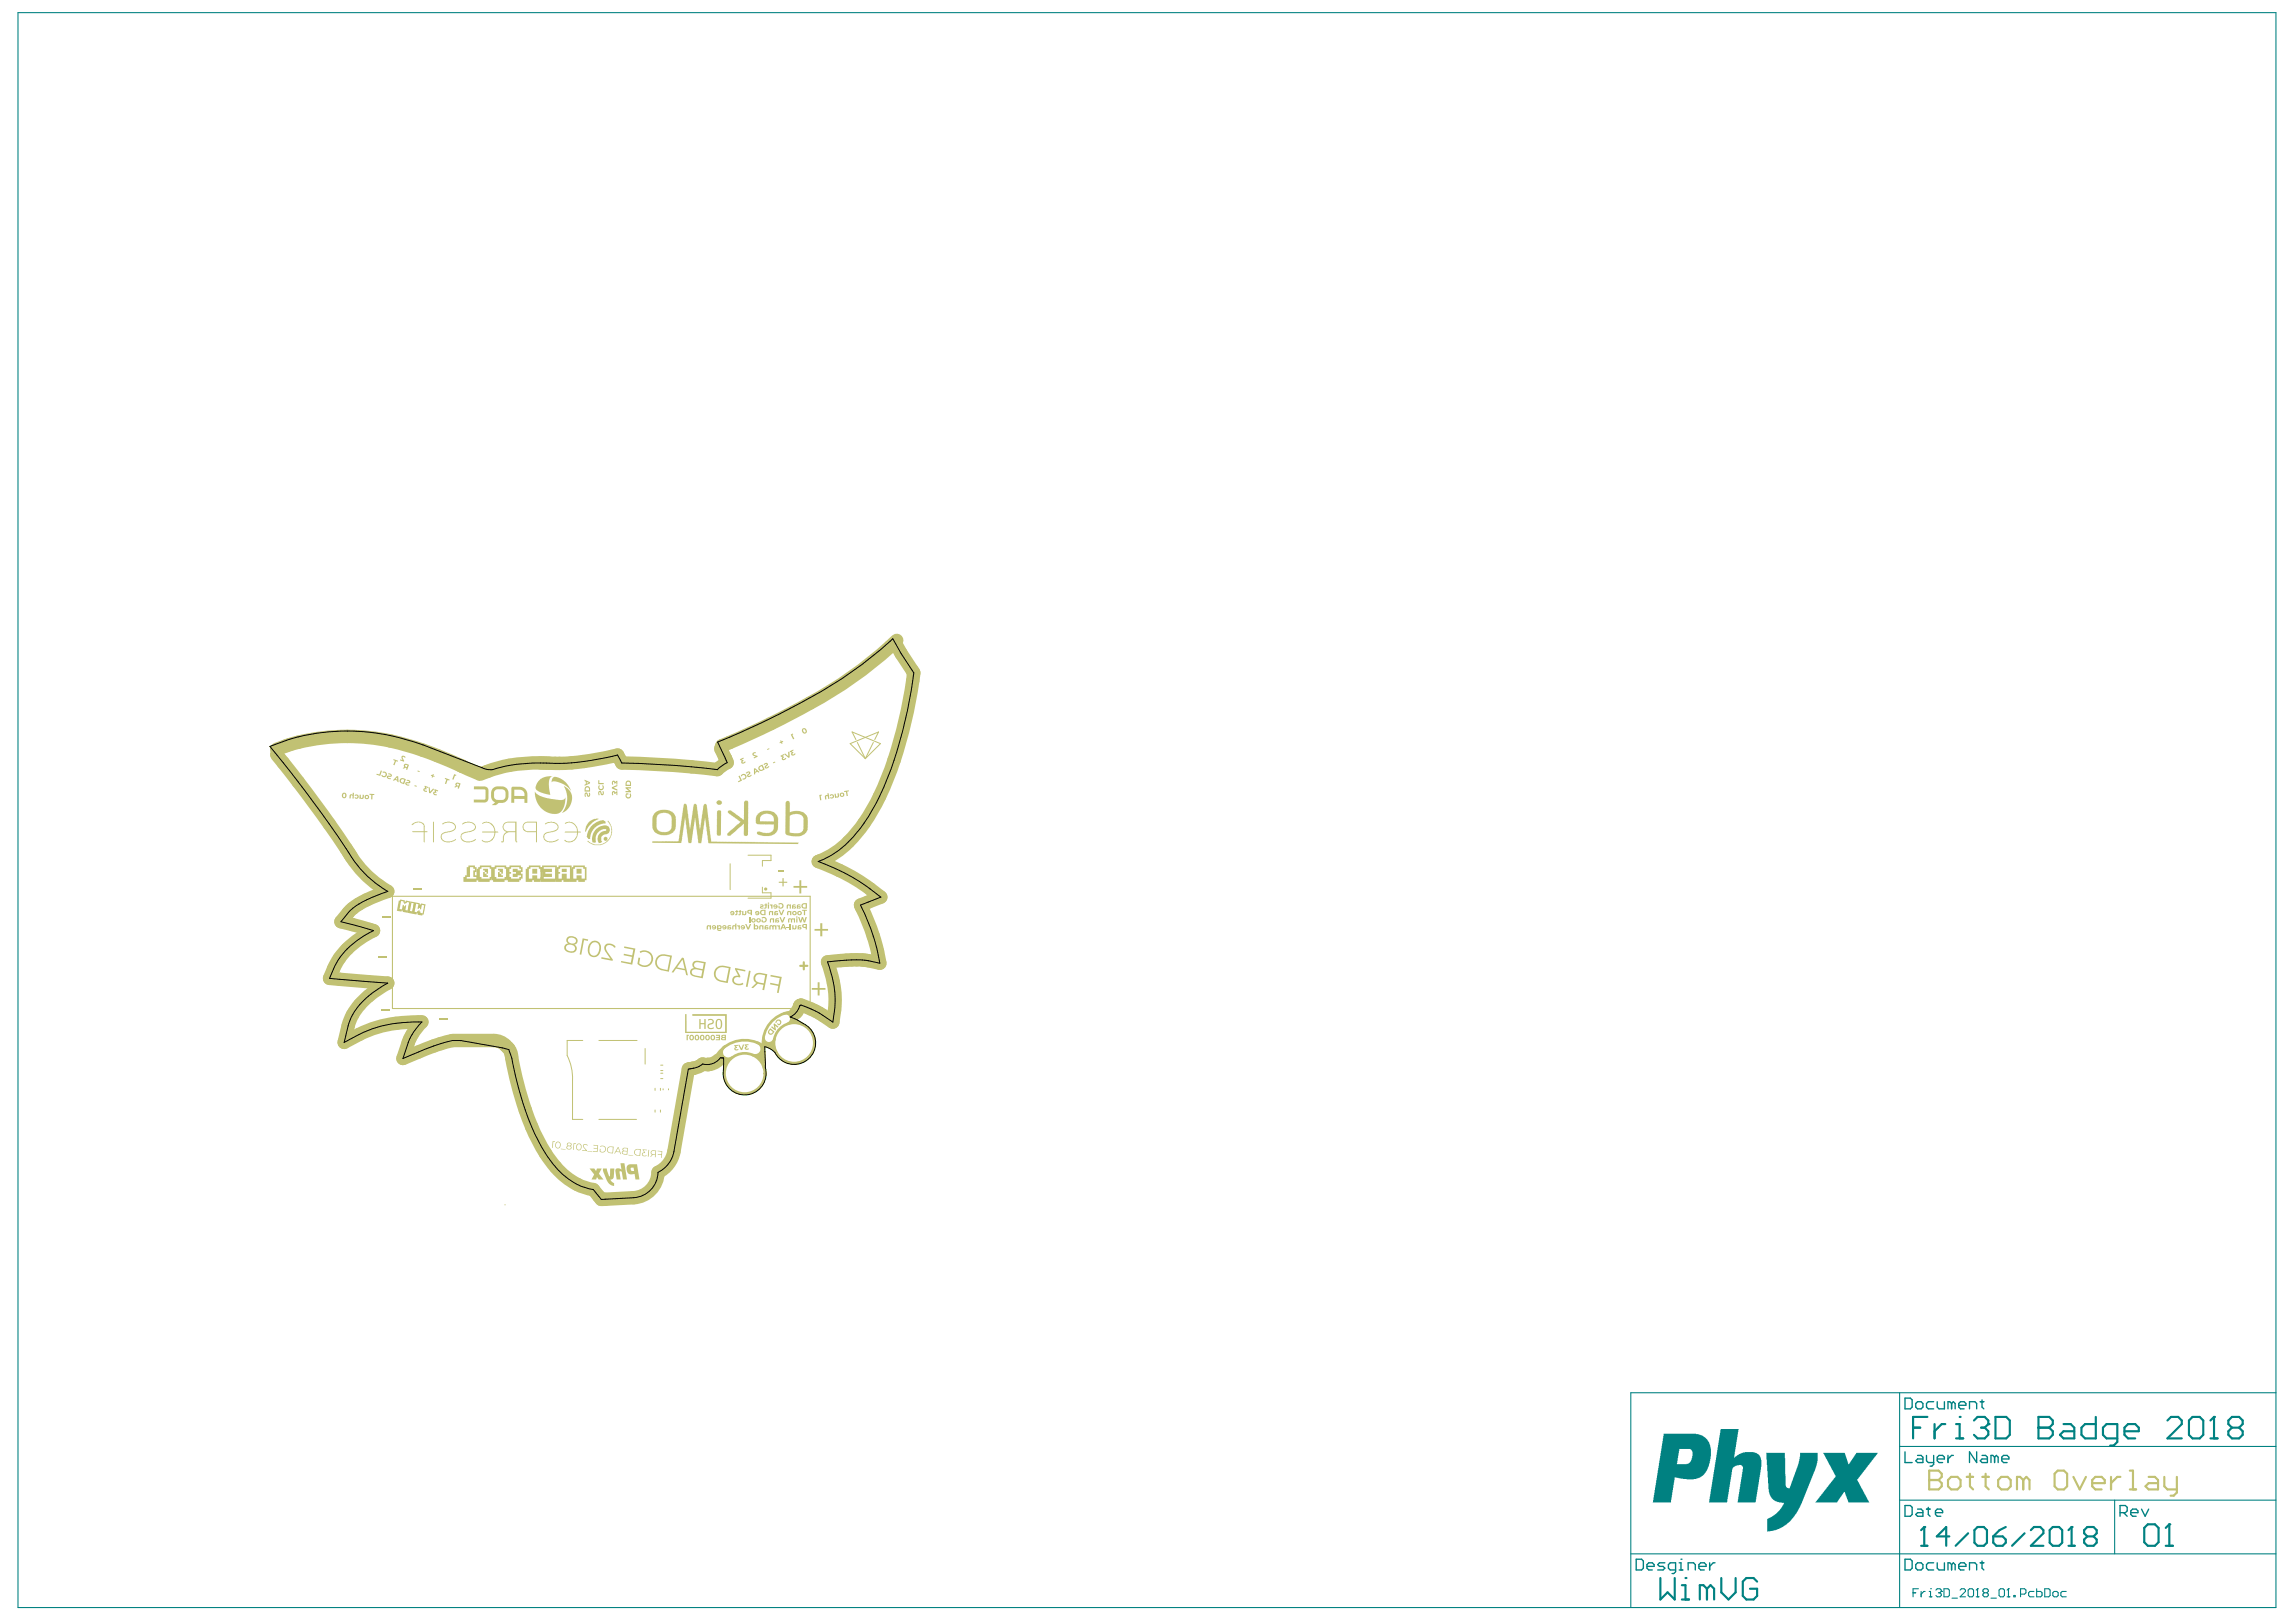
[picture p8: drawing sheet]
<svg xmlns="http://www.w3.org/2000/svg" width="297mm" height="210mm" viewBox="0 0 297 210" stroke-linecap="round" stroke-linejoin="round" font-family="sans-serif">
<g fill="#008181">
<path d="M235.9 188h2.7l.5 1.5 .2-.1 .9-1.4h2.7l-2.5 3.3a.38 .38 0 0 0 .1 .6l1.3 2.5h-2.6l-.6-1.3h-.1l-.8 1.3h-2.8l2.2-2.7 .1-.4a.34 .34 0 0 0 .1-.5z"/>
<path d="M228.5 188h2.4l.1 4.3 .2 .3h.2h.2l1.1-3.1 .2-1v-.5h2.3v1.1l-.4 1.2-1.9 4.6-.7 1.3-1.1 1.1-1 .6-.8 .2-.7 .1v-1.1a.45 .45 0 0 1 .4-.7l.7-.5 .6-.5 .5-.9-.7-.1-.5-.2-.4-.3-.3-.5-.1-.7z"/>
<path d="M222.6 184.9h2.3l-.6 3.7 .8-.5 .6-.2 1.4 .1 .4 .2 .3 .4 .1 .3v.9l-.8 4.6h-2.3l.6-4.1a.58 .58 0 0 0-.1-.7h-.6l-.3 .2a.59 .59 0 0 0-.3 .7l-.7 3.9h-2.3z"/>
<path d="M215.2 185.5h4.2l.9 .3 .6 .5 .3 .7 .1 .5v1.3l-.2 .9-.3 .7-.5 .5-.3 .3-.9 .2h-.9l-1.6-.2-.4 3.2h-2.4zM217.2 187.5l-.3 2h1.3l.3-.1 .4-.5 .1-.8a.56 .56 0 0 0-.3-.6z"/>
</g>
<g fill="none" stroke="#008181" stroke-width=".14">
<path d="M2.3 1.6h292.1v206.4h-292.1zM245.8 180.2v27.8M245.8 194.1h48.6M245.8 187.2h48.6M273.6 194.1v7M294.4 180.2h-83.4v27.8M211 201.1h83.4M247.5 206.1h.3M248.2 205.6h-.7v1M248.5 205.9v.7M249.1 205.9h-.2l-.4 .4M249.6 205.9h.2v.7"/>
<path d="M249.6 206.6h.3M249.8 205.6h.1M250.5 205.8l.1-.2h.4l.1 .2v.1M250.8 206.1h.2M251 206.1l.1 .2v.2l-.1 .1h-.4l-.1-.1M251.1 205.9h.1M251.1 205.9l-.1 .2M251.5 205.6h.5l.2 .2v.7l-.2 .1h-.5zM252.5 206.8h.7M253.6 205.8l.2-.2h.3l.2 .2v.1l-.7 .7h.7M254.6 205.8l.2-.2h.3l.2 .2v.7l-.2 .1h-.3l-.2-.1zM255.7 206.6h.3"/>
<path d="M255.8 205.6h.1M255.8 205.6v1M255.8 205.6l-.1 .2M256.7 206.1l-.2-.2v-.1l.2-.2h.4l.1 .2v.1l-.1 .2M256.7 206.1h.4M256.7 206.1l-.2 .2v.2l.2 .1h.4l.1-.1v-.2l-.1-.2M257.6 206.8h.7M258.8 205.6h.3l.2 .2v.7l-.2 .1h-.3l-.2-.1v-.7zM259.7 206.6h.3M259.8 205.6h.1M259.8 205.6v1M259.8 205.6l-.1 .2"/>
<path d="M260.5 206.5h.2v.1h-.2zM261.4 206.3h.5l.2-.2v-.3l-.2-.2h-.5v1M263.1 205.9h-.5l-.2 .2v.4l.2 .1h.5M263.5 205.6v1h.5l.2-.1v-.4l-.2-.2h-.5M264.5 205.6h.6l.1 .2v.7l-.1 .1h-.6zM265.6 206.1l.1-.2h.4l.2 .2v.4l-.2 .1h-.4l-.1-.1zM267.3 205.9h-.5l-.2 .2v.4l.2 .1h.5"/>
</g>
<g fill="none" stroke="#008181" stroke-width=".17">
<path d="M246.5 194.8h.6l.3 .3v.9l-.3 .2h-.6zM246.5 180.9h.6l.3 .3v.9l-.3 .2h-.6zM246.5 187.9v1.4h.9M247.8 181.6l.3-.2h.4l.3 .2v.5l-.3 .2h-.4l-.3-.2zM248.1 195.3h.4l.3 .2v.7h-.7l-.3-.2 .3-.2h.7M248.1 188.3h.4l.3 .3v.7h-.7l-.3-.3 .3-.2h.7M249.2 195.3h.5M249.2 188.3v.7l.3 .3h.7M249.5 195.1v.9l.2 .2M250.2 181.4h-.7l-.3 .2v.5l.3 .2h.7M250.2 188.3v1.2l-.3 .2h-.2M250.4 195.8h.9v-.3l-.2-.2h-.5l-.2 .2v.5l.2 .2h.5"/>
<path d="M250.6 188.8h1v-.2l-.3-.3h-.4l-.3 .3v.4l.3 .3h.4M250.6 181.4v.7l.3 .2h.7v-.9M252 188.3v1M252.5 181.6l-.3-.2h-.2v.9M252.5 181.6l.2-.2 .2 .2v.7M252.5 181.6v.7M252.7 188.3h-.2l-.5 .5M253.4 181.9h.9v-.3l-.2-.2h-.5l-.2 .2v.5l.2 .2h.5M254.8 182.3v-.9h.7l.2 .2v.7M255.7 187.9v1.4l-.9-1.4v1.4M256.2 181.4h.5M256.4 188.3h.5l.2 .3v.7h-.7l-.2-.3 .2-.2h.7"/>
<path d="M256.4 181.2v.9l.3 .2M258 188.6l-.2-.3h-.2v1M258 188.6v.7M258 188.6l.3-.3 .2 .3v.7M259 188.8h.9v-.2l-.2-.3h-.5l-.2 .3v.4l.2 .3h.5M274.3 195.8h.7l.2-.3v-.4l-.2-.3h-.7v1.4M274.7 195.8l.5 .4M275.7 195.8h.9v-.3l-.2-.2h-.5l-.2 .2v.5l.2 .2h.5M277.1 195.3l.4 .9 .5-.9M211.7 201.8h.7l.2 .2v.9l-.2 .3h-.7zM213.1 202.7h.9v-.2l-.2-.3h-.5l-.2 .3v.4l.2 .3h.5M215.4 202.2h-.7l-.2 .3 .2 .2h.5l.2 .2-.2 .3h-.7"/>
<path d="M216.8 203.2h-.7l-.3-.3v-.4l.3-.3h.7v1.2l-.3 .2h-.2M217.2 203.2h.5M217.2 202.2h.3v1M217.5 201.8h.1M218.4 203.2v-1h.7l.2 .3v.7M219.8 202.7h.9v-.2l-.2-.3h-.5l-.2 .3v.4l.2 .3h.5M221.2 202.2v1M221.9 202.2h-.3l-.4 .5M246.5 201.8h.6l.3 .2v.9l-.3 .3h-.6zM247.8 202.5l.3-.3h.4l.3 .3v.4l-.3 .3h-.4l-.3-.3zM250.2 202.2h-.7l-.3 .3v.4l.3 .3h.7M250.6 202.2v.7l.3 .3h.7v-1"/>
<path d="M252.5 202.5l-.3-.3h-.2v1M252.5 202.5v.7M252.5 202.5l.2-.3 .2 .3v.7M253.4 202.7h.9v-.2l-.2-.3h-.5l-.2 .3v.4l.2 .3h.5M254.8 203.2v-1h.7l.2 .3v.7M256.2 202.2h.5M256.4 202v.9l.3 .3"/>
</g>
<g fill="none" stroke="#008181" stroke-width=".28">
<path d="M247.5 184.8h.9M248.9 197.6h.1M248.9 197.6v2.4M248.9 197.6l-.4 .4M249.4 183.4h-1.9v2.7M250.3 184.3v1.8M251.7 184.3h-.5l-.9 .9M252.2 198.8h-1.6l1.2-1.2v2.4M253.1 184.3h.4v1.8M253.1 186.1h.9M253.5 183.4h.1M254.6 198.4l-1.6 1.6"/>
<path d="M255.4 183.8l.4-.4h1l.4 .4v.5M255.4 198l.4-.4h.9l.4 .4v1.6l-.4 .4h-.9l-.4-.4zM256.3 184.8h.5M256.8 184.8l.4 .4v.5l-.4 .4h-1l-.4-.4M257.2 184.3h.1M257.2 184.3l-.4 .5M257.9 198.8h1.2l.4 .4v.4l-.4 .4h-.8l-.4-.4zM258.2 183.4h1.3l.5 .4v1.9l-.5 .4h-1.3zM259.5 197.6l-.8 .4-.8 .8M261.9 198.4l-1.6 1.6M262.7 198l.4-.4h.9l.4 .4v.4l-1.7 1.6h1.7M263.7 184.8h.1"/>
<path d="M263.7 183.4h1.4l.5 .4v.5l-.5 .5 .5 .4v.5l-.5 .4h-1.4zM263.7 184.8h1.4M265.2 198l.4-.4h.8l.4 .4v1.6l-.4 .4h-.8l-.4-.4zM267 184.3h.9l.5 .5v1.3h-1.4l-.5-.4 .5-.5h1.4M268 197.6h.1M268 197.6v2.4M268 197.6l-.4 .4M270 198.8l-.4 .4v.4l.4 .4h.8l.5-.4v-.4l-.5-.4M270 198.8h.8M270 198.8l-.4-.4v-.4l.4-.4h.8l.5 .4v.4l-.5 .4M271.1 183.4v2.7h-1.4l-.4-.4v-.9l.4-.5h1.4M273.9 186.1h-1.4l-.4-.4v-.9l.4-.5h1.4v2.3l-.4 .5h-.5"/>
<path d="M274.8 185.2h1.9v-.4l-.5-.5h-.9l-.5 .5v.9l.5 .4h.9M277.4 197.7l.5-.4h.9l.5 .4v1.9l-.5 .4h-.9l-.5-.4zM280.4 183.8l.5-.4h.9l.5 .4v.5l-1.9 1.8h1.9M280.6 197.3h.1M280.6 197.3v2.7M280.6 197.3l-.4 .4M283.2 183.8l.5-.4h.9l.4 .4v1.9l-.4 .4h-.9l-.5-.4zM286 186.1h.9M286.4 183.4h.1M286.4 183.4v2.7M286.4 183.4l-.4 .4M288.8 184.8l-.5-.5v-.5l.5-.4h.9l.4 .4v.5l-.4 .5"/>
<path d="M288.8 184.8h.9M288.8 184.8l-.5 .4v.5l.5 .4h.9l.4-.4v-.5l-.4-.4M214.8 204.2v2.8l.9-.9 1 .9v-2.8M217.6 207h.9M217.6 205.1h.5v1.9M218.1 204.2h.1M220.8 205.6l-.4-.5h-.5v1.9M220.8 205.6v1.4M220.8 205.6l.5-.5 .5 .5v1.4M222.7 204.2v1.9l.9 .9 .9-.9v-1.9M227.3 204.7l-.4-.5h-1l-.4 .5v1.8l.4 .5h1l.4-.5v-.9h-.9M248.5 200h.9"/>
<path d="M267.6 200h.8M280.2 200h.9"/>
</g>
<g fill="#c1c173">
<path d="M93.6 137.6l.6-.2-.6 1.2z"/>
<path d="M90.5 131.9h.1l.1 .5h.4v-.5h.2v1.3h-.2v-.7h-.4l-.1 .6-.1 .1z"/>
<path d="M91.6 131.9h.4l.3 .1v.4l-.5 .2-.1 .3 .2 .1 .4-.1v.2l-.4 .1-.3-.2v-.4l.6-.4-.1-.2h-.3l-.2 .1z"/>
<path d="M56 106.4l.1-.1v2.7h-.1z"/>
<path d="M92.7 103.8l.2-.2h.3l.2 .1v.3l-.2 .1h-.3l-.2-.1z"/>
<path d="M102.4 131.8h.6v.6h-.7z"/>
<path d="M61.3 101.8h1.5l.2 .1 .2 .4v.8v.5l-.2 .1-.2 .2-1.5-.1v-.3h1.4l.1-.2v-1l-.1-.1h-1.4z"/>
<path d="M73 101.7l.4 .3 .4 .5 .2 .4v.5l-.2 .7-.3 .5-.3 .4-.5 .2 .4-.6 .3-1-.1-.9z"/>
<path d="M92.7 136.4l.5-.4 .3 .6 .8 .5-.4 .5-.5-.2z"/>
<path d="M53.3 106.7l.6-.4h.5l.5 .3 .1 .3-.1 .7h.4v.1h-.4v1.3h-.1v-1.3h-1.5v-.1h1.5v-.5a.64 .64 0 0 0-.4-.6h-.5l-.5 .3h-.1z"/>
<path d="M59.8 106.6l.4-.2 .6-.1 .5 .2 .3 .4-.1 .4-.2 .2-1.2 .3a.51 .51 0 0 0-.4 .5 .51 .51 0 0 0 .4 .5l.2 .1h.6l.6-.3 .1 .1-.6 .3h-.7l-.5-.2-.2-.3v-.3l.1-.3 .4-.2 .8-.2 .3-.1a.46 .46 0 0 0 .2-.5 .46 .46 0 0 0-.4-.4h-.7l-.4 .2z"/>
<path d="M65.2 134.9h.7l.6 .3 .5 1.5-1.6 .3-.4-1.4z"/>
<path d="M71.5 100.7l.2-.2h.3l.9 .5 .6 .5 .4 .8-.6-.6-.6-.3-.9-.3h-.2l-.2 .1z"/>
<path d="M73.1 106.5l.4-.2 .6 .2 .6 .5 .1 .6 .3 .1h-.3l-.2 .8-.6 .5h-.7l-.3-.2v-.1l.4 .2h.5l.3-.2 .4-.5 .1-.5h-1.6l1.6-.1-.1-.4-.2-.3-.5-.4h-.4l-.3 .1z"/>
<path d="M70.5 106.6l.4-.2h.8l.4 .2 .2 .3-.1 .4-.2 .2-1.3 .4a.56 .56 0 0 0-.3 .5 .56 .56 0 0 0 .4 .5h.7l.7-.3 .1 .1-.6 .3h-.7l-.4-.1-.3-.3v-.3v-.3l.3-.3 1.3-.3a.45 .45 0 0 0 .2-.5 .45 .45 0 0 0-.3-.3l-.3-.1h-.6l-.3 .2z"/>
<path d="M76.3 151.2h.6l.2 .3 .1-.3h.6l-.3 .7 .6 .7h-.7l-.1-.3-.2 .3h-.6l.4-.6z"/>
<path d="M78 151.2h.5l.3 1h.1v-1h.6l-.1 1.2-.2 .2-.2 .1 .2 .3 .2 .1v.4l-.4-.2-.4-.3-.5-1.3z"/>
<path d="M77 107.4l.7-.5 .8-.1 .2 .1 .2 .4-.1 .5-.2 .1-.6 .2a.57 .57 0 0 0-.1 .8l-.4 .2-.2-.3v-.6l.3-.4 .3-.2 .5-.1v-.2l-.6 .1-.5 .4-.2 .5v.7l-.3 .1-.2-.1v-.6l.1-.5z"/>
<path d="M76.1 106.5l.6-.5 .7-.1v.2l-.7 .3-.6 .5-.4 .8 .1-.7z"/>
<path d="M76.4 107l.7-.6 .6-.2 .4-.1a.35 .35 0 0 1 .2 .5l-.7 .1-.7 .4-.4 .7-.2 .8h-.2v-.1a.3 .3 0 0 1-.1-.5l.1-.4z"/>
<path d="M76 108.9l.1-.1 .2 .3 .6 .2h.8l.7-.3 .4-.4 .3-.6v-.9l-.3-.6-.2-.2v-.1l.1 .1 .4 .7 .1 .8-.3 .7-.3 .4-.9 .5h-.8l-.7-.3z"/>
<path d="M94.1 105l.3-.2 .2 .1 1.6 1.2 .1-2a.34 .34 0 0 1 .1-.5h.3a.48 .48 0 0 1 .1 .6v3.9l-.3 .1-.3-.1v-1.5l-1.7 1.6-.4-.1v-.2l.4-.4 1.3-1.1-1.2-1-.1 .1v-.1l-.3-.2z"/>
<path d="M92.8 105l.1-.1h.2a.4 .4 0 0 1 .2 .5v2.7h-.5l-.1-.2z"/>
<path d="M103 131.9l.7 .5 .2 .2-1.2-.3z"/>
<path d="M69.2 102.5l.2 .3 .5 .2 1.4 .4 1.4 .1 .3-.1 .2-.2-.1 .8-.3 .7-.3 .4-.4 .2h-.9l-.7-.3-.7-.6-.2-.4-.4-.9z"/>
<path d="M62.4 106.5l.6-.2 .6 .2 .4 .6 .1 .5 .4 .1h-.4l-.2 .7-.2 .4-.4 .2h-.6l-.3-.1-.1-.2 .4 .2h.5l.3-.1 .3-.3 .2-.7-1.6-.1v-.1h1.6l-.1-.4-.1-.3-.5-.4h-.5l-.4 .1z"/>
<path d="M57.3 106.5l.3-.1 .6-.1 .5 .2 .3 .4-.1 .4-.2 .2-1.3 .4a.5 .5 0 0 0-.3 .5 .5 .5 0 0 0 .4 .4l.2 .1h.6l.7-.3-.1 .2-.4 .2h-.8l-.4-.2-.2-.2-.1-.3a.48 .48 0 0 1 .5-.6l1.1-.3a.47 .47 0 0 0 .3-.5 .47 .47 0 0 0-.5-.4h-.6l-.4 .1-.1 .1h-.1z"/>
<path d="M80.3 150.5h.5l.3 2.1h-.5l-.1-.9-.2-.1-.2 .1 .2 .9h-.5l-.2-1.2 .2-.2h.3l.3 .2z"/>
<path d="M69.6 101.1l.4-.3 .4-.2 1.1-.2-.4 .3-.1 .4v.8l.2 1-1.3-.4-.6-.3v-.4z"/>
<path d="M98.9 134.9h1.2v.9l-1-.4-.3 .1-.1 2.2-.9-1 .7-.6 .1-.9z"/>
<path d="M88.6 131.2h.2v2.3h5v-2h-4.2v-.2l4.4-.1v2.5h-5.4z"/>
<path d="M66.2 101.9l-.1 2h.4v-.5h1.3v.5h.4v-1.2l-.1-.5-.2-.2-.6-.2h-1zM66.5 102.2h.7l.4 .1 .2 .2 .1 .5h-1.4z"/>
<path d="M92.7 132l-.1 .4v.5l.3 .3h.3l.2-.4v-.7l-.3-.2zM92.8 132.1l.3-.1 .1 .2v.6l-.1 .2h-.2l-.1-.2z"/>
<path d="M67.8 106.5l-.2 .6 .2 .4 .4 .2h1.1v1.3h.2v-2.7h-1.4zM67.8 106.7l.3-.2h1.2v1.1h-1.2l-.1-.1-.3-.2z"/>
<path d="M65.1 106.6l-.1 .5 .1 .3 .4 .2v.1h-.1l-.3 .3v.9h-.3v.1h.3l.1-.7 .2-.4 .4-.2h.9v1.1l.1 .2h.1v-.1h-.1v-2.6h-1.2zM65.2 106.7l.3-.2h1.2v1.1h-1.1l-.3-.1-.2-.3z"/>
<path d="M81.2 150.8l-.1 .5 .1 .5 .4 .2 .5-.1 .1 .7h.5l-.3-1.9h-.9zM81.6 151.1h.4v.4h-.3z"/>
<path d="M63.7 102.1l-.2 .4 .1 .8 .1 .3 .3 .2-.4 .4h.6l.3-.3h.7l.5-.4 .1-.3v-.7l-.3-.5-.3-.2h-.9zM64 102.3l.3-.2h.8l.1 .1 .2 .3v.8l-.4 .2h-.6l-.3-.1-.2-.3v-.6z"/>
<path d="M84.6 105.3l-.2 .4v1.4l.4 .7 .7 .3h.8l.5-.2 .3-.2v-.1h.1h.1l.1-.5v-1.4l-.1-.3-.3-.3-.5-.3h-.8l-.5 .1zM85 105.5l.3-.1v-.1l.5-.1h.6l.4 .3 .1 .3v1.3l-.2 .4-.5 .2h-.5l-.6-.3-.2-.3v-1.3z"/>
<path d="M101.7 103.7l-.1 .2v4l.4 .2 1 .2 .5-.1 .5-.2 .5-.6v-1.6l-.1-.2-.4-.5-.7-.2-.7 .1-.4 .1-.1-1.4-.1-.1zM102.2 105.6l.5-.3h.4l.4 .1 .4 .3 .1 .2v1.4l-.3 .4-.5 .1-1-.1z"/>
<path d="M98 105.3l.1 .1-.2 .1-.1 .3v.8l.2 .1h2h.1v.5l-.1 .3-.3 .2-.7 .1-.7-.2h-.3l-.1 .1 .1 .3 .7 .2h.9l.6-.2 .3-.3 .2-.4v-1.5l-.2-.3-.4-.4-.7-.2h-.7zM98.4 105.6l.7-.3 .6 .1 .4 .3v.6h-1.8v-.5z"/>
<path d="M88.5 104.1l-.7 4.7-.1 .1h-3.3v.2h3.7l.2-1.1 .3-1.9 .1-.2 .3 3.1 .1 .1h.3l.5-3.3 .5 3.3h.3l.1-.1 .4-3.1 .5 3.2 11.6 .1v-.1l-11.3-.2-.5-4.7-.3-.2-.2 .3-.5 3-.4-3.1-.1-.2-.3 .2-.3 2.8-.2 .2-.3-2.9-.2-.3zM89.2 107.3l.1-.1z"/>
<circle cx="78.4" cy="108.6" r=".25"/>
</g>
<g fill="none" stroke="#c1c173" stroke-width=".13">
<path d="M110.7 95.7l-.5-1 3.7 1.5-2 2M110.9 96.1l1 2.1M113 96.1l-1.1 2.1M113.2 95.7l.5-1-3.7 1.5 1.9 2M94.5 111.8v3.3M96.8 110.7h2.9v.7h-1.1v.7M98.6 114.8v.7h1.1v.7h-2.9M74.1 139.8v5.1h1.3M75.4 134.6h-2v2M77.5 134.6h4.9M83.5 135.7v2M85.5 139.6h.3"/>
<path d="M85.5 138.9h.3M85.5 138.5h.3M85.5 137.8h.3M77.5 144.9h4.8M84.7 140.8v.3M84.7 143.6v.3M85.4 140.8v.3M85.4 143.6v.3M85.8 140.9v.1M86.5 140.9v.1"/>
</g>
<path d="M50.8 116h54v14.5h-54z" fill="none" stroke="#c1c173" stroke-width=".14"/>
<g fill="none" stroke="#c1c173" stroke-width="1.7">
<path d="M35.8 97.7l.8 1M37.1 96.5l-1.3 .5M59.8 99.2h.1M69.9 98.7l2.5 .1M79.2 97.9l.7-.2 .5 1M94.4 96.1l-1 .4-.1 .4 .5 1.3M115.9 83.3l.7 1.3 1.6 2.5v.3M116 82.9l-.8 .8M45.1 118.1l-1 1.2 1.5 .3M45.1 110.3l.4 .6M106.1 111.4l-.2 .1M112.6 115l1.4 1.1-2.7 1 .2 .3"/>
<path d="M43.2 125.4l-.6 1.2 7.6 .6M45 132.8l-.5 2.1 2-1M47.8 120.3l.5 .1M52.8 134.9l-.7 2.1 2-.9M54.1 132.2h.5M58.6 134.7h5.3M65.4 135.3l.3 .3M89.5 138.3l-.4 .1-1.9 10.6M108 130.7l-.3 1.6-1.3-.9M113.5 123.2l.3 1.5-1.4-.4M76.8 153.9l1 1.3 4.2-.2"/>
</g>
<g fill="#c1c173">
<path d="M49.3 130.6h1.1v.2h-1.1z"/>
<path d="M53.5 115h1.1v.2h-1.1z"/>
<path d="M77.4 102.4h.3l.2 .4 .1-.2-.1-.2h.1l.1 .4-.2 .1h-.1l-.1-.4a.11 .11 0 0 0-.2 .1 .11 .11 0 0 0 0 .1l.1 .2h-.1z"/>
<path d="M77.5 101.6l.1 .1-.1 .3 .2 .1 .2-.1 .1-.2-.1-.1 .1-.1 .1 .1v.3l-.1 .2-.3 .1-.3-.2v-.3z"/>
<path d="M77.4 101h.1v.3h.6v.2h-.7z"/>
<path d="M79.2 102.4h.2l.2 .2 .3-.2v.5h-.2v-.3l-.2 .1-.1-.2-.1 .1 .1 .3h-.2v-.1z"/>
<path d="M79.2 101.9l.7-.3v.1l-.5 .2 .5 .3v.1l-.7-.3z"/>
<path d="M79.2 101.1l.3-.1 .1 .2 .3-.2v.5h-.2v-.3l-.1 .2h-.1v-.1a.13 .13 0 0 0-.2 0 .13 .13 0 0 0 0 .2l-.1 .1v-.2z"/>
<path d="M48.9 123.7h1.1v.3h-1.1z"/>
<path d="M49.5 118.5h1v.2h-1z"/>
<path d="M56.8 131.7h1.1v.3h-1.1z"/>
<path d="M100.8 114.1h.4v-.5h.2v.5h.4v.1h-.4v.5h-.2v-.5h-.4z"/>
<path d="M100.8 112.6h.6v.2h-.6z"/>
<path d="M55.8 100.3h.1l.1-.1h.1v.2h.1v.1h-.2v.1h-.2l.1-.2h-.2z"/>
<path d="M54 99.7l.3 .1v.1l-.3-.1z"/>
<path d="M100.5 132l.3-.1 .3 .2v.2l-.2 .3-.1 .1-.3-.2 .1-.1 .2 .1 .1-.1v-.2l-.1-.1h-.2l-.1 .3h-.2z"/>
<path d="M100.2 132.4l.5 .5-.1 .1-.3-.3 .1 .6-.1 .1-.5-.5 .1-.1 .3 .3-.1-.6z"/>
<path d="M105 127.9h.8v-.8h.2v.8h.8v.2h-.8v.7h-.2v-.7h-.8z"/>
<path d="M105.4 120.2h.7v-.7h.3v.7h.7v.2h-.7v.8h-.3v-.8h-.7z"/>
<path d="M75.7 102.6h.2l.2 .3h.1v-.3h.1v.4l-.3 .1-.2-.4v.1v.3h-.1z"/>
<path d="M81 102.7h.3v.1l-.2 .1v.1l.1 .2 .3-.1-.1-.3 .1-.1h.1l.1 .3-.2 .3h-.3l-.2-.1-.1-.1z"/>
<path d="M80.9 101.9h.7v.1h-.4l.4 .4v.1h-.7v-.1h.5l-.5-.4z"/>
<path d="M96.3 135.2l.5-.1v.2h-.3l.2 .2-.2 .1v.1l.3-.1 .1 .2-.4 .1-.1-.1v-.3l.1-.1z"/>
<path d="M95.5 135.2h.2l.2 .5 .2-.5h.2l-.3 .7h-.1z"/>
<path d="M95 135.3l.5-.1v.1l-.3 .1 .2 .2h-.2l-.1 .1h.4v.2h-.3h-.2v-.3l.2-.1z"/>
<path d="M47.8 102.7l.6 .1v.1h-.2v.5h-.2v-.5h-.2z"/>
<path d="M46.5 102.8h.2v.4l.1 .1 .1-.1v-.4l.2 .1-.1 .4-.5 .1z"/>
<path d="M45.9 102.9l.1-.1 .3 .1 .1 .1v.3l-.3 .1-.1-.1-.1-.1h.3v-.1l-.1-.2-.1 .1z"/>
<path d="M45.3 102.8h.2l.1 .1v-.3h.2v.7h-.2v-.3l-.1-.1-.1 .1v.3h-.2z"/>
<path d="M50.9 98.2l.6 .2-.1 .2-.2-.1-.2 .5h-.1l.2-.6h-.2z"/>
<path d="M58.8 100.2l.2 .1v.1h-.1l-.2 .5-.2-.1z"/>
<path d="M52 97.9l.2-.1 .3 .2-.2 .1-.1-.2-.1 .1 .2 .5v.1l-.6-.2 .1-.1 .3 .1-.2-.3z"/>
<path d="M85.1 148.9l.6 .1-.1 .8h-.1l.1-.3-.5-.1v-.1l.5 .1v-.4h-.5z"/>
<path d="M83.9 148.8h.1l-.1 .9h-.1z"/>
<path d="M83.1 148.7l.6 .1v.1l-.5-.1 .3 .4h-.3l-.1 .1 .1 .2 .1 .1 .3-.1v.1h-.3l-.2-.1v-.3l.2-.1z"/>
<path d="M81.3 149.4l.6 .2-.6-.1z"/>
<path d="M77.6 148.3h.4l.3 .2 .1 .2-.1 .3-.5 .1-.2-.1v-.3h.1v.3l.2 .1 .3-.1 .1-.2v-.3l-.1-.1-.3-.1-.2 .1z"/>
<path d="M76.8 148.2h.6l-.1 .9-.6-.1v-.1l.5 .1 .1-.3-.5-.1v-.1l.5 .1v-.3l-.5-.1z"/>
<path d="M76 149h.6v.1z"/>
<path d="M75.5 148.1l.3-.1 .2 .2-.4-.1-.1 .2 .4 .7-.6-.1v-.1l.5 .1-.4-.5z"/>
<path d="M74.2 147.9h.3v.1h-.2l-.1 .8h-.1z"/>
<path d="M72.6 148.6l.6 .1h-.6z"/>
<path d="M71.5 147.7h.3v.1h-.2l-.1 .8-.1-.1z"/>
<path d="M99.7 133.3l.3 .2-.2 .3-.3-.2zM99.7 133.1l-.3 .3v.2l.2 .3h.2l.4-.4z"/>
<path d="M75.8 102l.1-.1h.2l.1 .4h-.4zM75.7 101.8l-.1 .6h.7v-.4l-.1-.2-.3-.1z"/>
<path d="M75.9 101.2l.3 .1-.3 .1zM75.6 100.9v.2h.2v.4h-.2v.2l.7-.3v-.2z"/>
<path d="M81.1 101.2h.3l.1 .4h-.4zM81 101.1l-.1 .6h.7v-.4l-.1-.3h-.3z"/>
<path d="M47.3 103.1a.15 .15 0 0 1 .3 0 .15 .15 0 0 1-.3 0zM47.2 103.2a.3 .3 0 0 0 .6 0 .3 .3 0 0 0-.6 0z"/>
<path d="M44.4 102.8h.2v.4l-.2-.1zM44.2 102.9a.35 .35 0 0 0 .7 0 .35 .35 0 0 0-.7 0z"/>
<path d="M52.4 99h.3l-.1 .3-.2-.1zM52.3 98.9l-.1 .3 .1 .1-.2 .1h.5l-.1 .2h.2l.2-.6-.4-.2z"/>
<path d="M84.3 149h.5l-.1 .4-.4-.1zM84.2 149v.3l.2 .1-.3 .3h.1l.2-.3 .3 .1v.3h.1l.1-.9h-.5z"/>
<path d="M82.2 148.9l.2-.1h.4l-.1 .7h-.3l-.2-.2zM82.1 148.9l-.1 .2 .1 .3 .7 .2 .1-.9h-.5z"/>
<path d="M80.7 148.6h.4v.3h-.4zM80.5 149.1l.2-.1h.4v.4l-.5-.1zM80.6 148.6l-.1 .2 .1 .1-.1 .2v.2l.7 .1v-.8z"/>
<path d="M80 148.5l.2 .5h-.5zM79.9 148.4l-.4 .9 .2-.2h.5l.1 .3-.3-.9z"/>
<path d="M78.7 148.6l.2-.2 .4 .1-.1 .7-.3-.1-.2-.1-.1-.1zM78.6 148.5l-.1 .2 .1 .4 .2 .1 .5 .1 .1-.9h-.5z"/>
<path d="M74.8 148.1h.2l.2 .2-.1 .4-.2 .1h-.2l-.1-.2zM74.7 148.1l-.1 .2v.4l.2 .2 .2-.1 .2-.2v-.4l-.2-.2z"/>
<path d="M73.5 148h.3l.1 .1-.1 .1h-.3h-.1zM73.4 148.4l.3-.1 .2 .2-.2 .2h-.2l-.1-.1zM73.4 148l-.1 .1 .2 .2h-.2v.3l.2 .1h.3l.2-.2-.2-.2 .1-.1 .1-.2-.3-.1z"/>
<path d="M72 147.9l.3-.1 .1 .2v.4l-.2 .1-.2-.1-.1-.3zM71.9 147.9l-.1 .3 .1 .3 .2 .1h.2l.2-.3v-.4l-.2-.2z"/>
</g>
<path d="M103.5 125h1M104 124.5v1" fill="none" stroke="#c1c173" stroke-width=".28"/>
<g fill="#c1c173">
<path d="M102.7 114.7h.7v-.8h.3v.8h.7v.2h-.7v.7h-.3v-.7h-.7z"/>
<path d="M109.2 102.4l.6-.1v.1h-.2l.1 .6h-.2l-.1-.5h-.2z"/>
<path d="M108 102.7h.1l.1 .3a.12 .12 0 0 0 .1 .1 .12 .12 0 0 0 .1-.2l-.1-.2 .2-.1v.5l-.5 .2z"/>
<path d="M107.4 102.9l.2-.1h.2l.1 .4-.2 .1h-.2l-.1-.1h.3v-.2l-.1-.1-.3 .1z"/>
<path d="M106.8 102.9h.3l-.1-.2 .2-.1 .1 .8h-.1l-.1-.3-.2-.1v.4l-.1 .1-.1-.4z"/>
<path d="M106 102.9l.3-.1v.1l-.1 .1 .1 .6h-.2z"/>
<path d="M102.2 97.2l.4-.2 .1 .1-.3 .1 .3 .2-.2 .2h.1l.2-.1 .1 .1-.2 .1-.2 .1-.2-.2 .1-.2z"/>
<path d="M101.4 97.6l.2-.1 .4 .4v-.6l.1-.1 .1 .8-.2 .1z"/>
<path d="M101 97.8l.4-.2 .1 .1-.3 .1 .2 .2-.1 .2h.1l.2-.1h.1l-.2 .2-.3 .1-.1-.2 .1-.2z"/>
<path d="M100 98.7l.3-.1v.1l-.3 .1z"/>
<path d="M98.8 98.9l.4-.2 .2 .2-.3 .4h.1l.2-.2 .1 .1-.2 .2h-.3l-.1-.2 .3-.3h-.2l-.1 .1z"/>
<path d="M96.5 100l.5-.2 .1 .3-.3 .3h.2l.1-.2 .1 .2-.2 .1h-.3v-.2l.2-.3h-.1l-.2 .1-.1-.1z"/>
<path d="M95.9 100.3l.3-.2 .2 .1 .2 .2-.1 .3-.2 .2h-.2v-.2l.3-.1v-.1l-.1-.2h-.2l-.1 .2-.2-.1z"/>
<path d="M95.5 100.4h.2l.3 .6-.5 .2v-.1l.3-.1z"/>
<path d="M56.2 102.1l.5 .2v.1l-.3-.1v.3h-.2v.1l.3 .1v.1h-.3l-.2-.2 .1-.2h.2z"/>
<path d="M55.5 101.9h.1v.6l.4-.5 .2 .1-.5 .6-.2-.1z"/>
<path d="M55 101.7l.4 .2v.1l-.3-.1 .1 .3h-.3l.1 .1h.2v.2l-.3-.1-.1-.1v-.3h.2z"/>
<path d="M53.7 101.6l.2 .1v.1l-.3-.1z"/>
<path d="M52.6 100.9h.3l.2 .2-.1 .2-.4 .1 .1 .1h.2v.2l-.3-.1-.2-.2 .1-.2h.2a.12 .12 0 0 0 .2 0 .12 .12 0 0 0 0-.1 .12 .12 0 0 0-.1-.1l-.2 .1z"/>
<path d="M50.2 100.1h.3l.2 .2-.1 .2h-.4l.1 .2h.2v.1h-.3l-.1-.1v-.3h.2a.11 .11 0 0 0 .2 0 .11 .11 0 0 0 0-.2 .11 .11 0 0 0-.1 0h-.2z"/>
<path d="M49.5 99.9h.3l.2 .1 .1 .2-.2 .3-.2 .1-.4-.2 .1-.1 .3 .1 .2-.1v-.2l-.3-.1z"/>
<path d="M48.7 100.1l.4 .1 .2-.5 .1 .1-.2 .6-.5-.2z"/>
<path d="M57.6 100.7l.6 .2-.1 .1-.2-.1-.2 .6-.1-.1 .2-.5-.3-.1z"/>
<path d="M101.8 117.1l.5-.1v.6h-.1v-.4h-.2h-.1v.4h-.1z"/>
<path d="M100.7 117l.3-.1h.2l.2 .2-.1 .3-.3 .2-.3-.1v-.3h.2v.2l.1 .1 .2-.1v-.2l-.1-.2-.3 .1z"/>
<path d="M99.6 117l.2 .1 .1-.1v.6h-.1v-.3l-.2-.1z"/>
<path d="M98.9 117.1h.1v-.2h.2v.2h.1l-.1 .4-.1 .1h-.3l.2-.2v-.2h-.1z"/>
<path d="M98.3 117.1l.3-.1 .2 .1v.2l-.3 .1h.3v.1h-.4l-.1-.2 .3-.1h-.2z"/>
<path d="M103.8 117.7h.6v.2h-.2v.5h-.2v-.5h-.2z"/>
<path d="M101.9 117.9h.5v.5h-.2l-.1-.4-.1 .1v.3h-.2v-.4z"/>
<path d="M100.7 117.7h.2l.2 .5 .2-.5h.2l-.3 .7h-.2z"/>
<path d="M99.5 118l.2-.1h.3v.5h-.1l-.1-.4-.2 .1v.3h-.1z"/>
<path d="M96 117.9h.2v.3a.12 .12 0 0 0 .1 .1 .12 .12 0 0 0 .1-.1v-.3h.2l-.1 .5h-.5z"/>
<path d="M95.6 117.9h.1v-.1h.1v.1h.1l-.1 .5h-.3l.2-.1v-.3h-.1z"/>
<path d="M95.1 117.9h.2v-.1h.1v.1h.1l-.1 .4-.1 .1h-.2l.2-.1v-.3h-.2z"/>
<path d="M103.3 118.7h.1l.2 .5 .1-.5h.2l.2 .5 .1-.5h.2l-.2 .7h-.2l-.2-.5-.1 .5h-.2z"/>
<path d="M102 118.9l.1-.1 .3 .1 .1-.1 .2 .1 .2-.1v.6h-.2l-.1-.4h-.1v.4h-.2v-.3a.11 .11 0 0 0-.1-.1 .11 .11 0 0 0-.1 .1v.3h-.1z"/>
<path d="M100.8 118.7h.2l.2 .5 .2-.5h.2l-.3 .7h-.2z"/>
<path d="M99.6 118.9l.5-.1v.6h-.1l-.1-.4h-.1l-.1 .4h-.1z"/>
<path d="M98.5 118.8l.2-.1h.3l.2 .2v.3l-.3 .2-.4-.1v-.3h.2v.2h.2l.1-.2-.1-.2-.3 .1z"/>
<path d="M96.9 118.6h.2v.8h-.2z"/>
<path d="M102.5 119.7h.2v.4h.2v-.4h.1v.5l-.5 .1z"/>
<path d="M102.2 119.5h.1v.8h-.1z"/>
<path d="M101.8 119.9h.3v.2h-.3z"/>
<path d="M100.6 119.7l.1 .1 .2-.1v.6h-.2v-.4h-.1z"/>
<path d="M99.6 119.8l.8-.1v.6h-.1v-.4h-.1h-.1v.4h-.2l-.1-.4h-.1v.4h-.2z"/>
<path d="M98.2 119.8l.2-.1h.4v.6h-.2v-.4h-.1h-.1v.4h-.2z"/>
<path d="M96.4 119.6h.2l.2 .5 .2-.5h.2l-.3 .7h-.2z"/>
<path d="M95.4 119.7l.2 .1 .1-.1v.6h-.1l-.1-.4h-.1z"/>
<path d="M94.7 119.8l.2-.1 .2 .1v-.3h.2v.8h-.2v-.4h-.1h-.1v.4h-.2z"/>
<path d="M91.5 119.8l.5-.1v.6h-.2v-.3l-.1-.1h-.1v.4h-.2z"/>
<path d="M102.3 95.1l.3-.2v.1l-.1 .1 .3 .5-.2 .1z"/>
<path d="M100.9 95.9l.2-.1v.1h.2v.1l-.1 .1v.1l-.1 .1v-.2l-.2 .1-.1-.1 .2-.1z"/>
<path d="M99.2 96.9l.3-.1v.1l-.2 .2z"/>
<path d="M97.4 97.5l.4-.1-.1 .1h-.1l-.1 .1 .5 .2v.1l-.4 .2-.1-.1 .3-.1-.4-.2z"/>
<path d="M95.7 98.3l.5-.3v.2l-.3 .1 .3 .2-.1 .1 .1 .1 .2-.2 .1 .1-.3 .2h-.2l-.1-.1 .1-.3z"/>
<path d="M92.6 133.9h.6v.7h-.6v-.1h.4v-.2h-.3v-.1h.3v-.1h-.4z"/>
<path d="M88.8 133.9h.3v.2h-.1v.5h-.2z"/>
<path d="M108.8 102.8a.15 .15 0 0 1 .3 0 .15 .15 0 0 1-.3 0zM108.7 102.9a.29 .29 0 0 0 .5 0 .29 .29 0 0 0-.5 0z"/>
<path d="M98.3 99.3l.2-.2 .2 .4-.3 .1-.1-.2zM98.2 99.2l-.1 .3 .2 .3h.3l.3-.2-.3-.7z"/>
<path d="M97.7 99.6l.2 .2-.2 .1zM97.5 99.5l.1 .7h.1v-.2l.3-.1 .1 .1 .2-.1-.6-.5z"/>
<path d="M51.9 100.9h.4l-.1 .4-.3-.2zM51.8 100.8l-.1 .2 .1 .3 .5 .2 .2-.7-.4-.1z"/>
<path d="M51.4 100.6v.3l-.2-.1zM51.4 100.4l-.6 .6h.2l.1-.1 .3 .1v.2h.2l-.1-.7z"/>
<path d="M59.1 101.5h.3l-.1 .2-.2-.1zM59 101.4l-.1 .2 .1 .1-.2 .2h.1l.2-.1h.2l-.1 .2 .2 .1 .2-.7-.4-.1z"/>
<path d="M53.5 116.9l-.2 1.3 .6 .1v-.1h.2l-.1 .2 .6 .1 .1-.2 .1 .1 .3-1.4-.6-.1-.1 .2-.1-.1v-.1l-.6-.1v.1zM53.8 116.9l.3 .1-.1 .6h.2v-.1l.3 .2 .1-.6 .3 .1-.2 1-.3-.1v-.1l-.3-.2v.1h-.1l-.1 .2-.3-.1z"/>
<path d="M53.2 116.8l.3 .1-.2 1h-.3zM52.9 116.8l-.2 1.3 .6 .1v-.1h.2l.2-1.3-.6-.1v.1z"/>
<path d="M51.6 116.5l-.3 1.4 .6 .1 .1-.2 .1 .1v.1l.6 .1v-.1h.2l.2-1.3-.6-.2v.2h-.2l.1-.2-.6-.1-.1 .2zM51.9 116.6h.3v.2l.2 .2 .1-.2 .1 .1v-.2l.3 .1-.1 1h-.3l.1-.6-.2-.1v.2l-.3-.2-.1 .6-.3-.1z"/>
<path d="M103.9 117.1l.3-.1v.4h-.3zM103.7 117v.3l.1 .2 .6 .1v-.7h-.4z"/>
<path d="M103.2 117.4h.3l-.2 .1zM103.1 117.1v.5l.5-.1-.1-.2h-.3l.1-.1h.2l.1-.1-.3-.1z"/>
<path d="M102.6 117.4h.2l-.1 .1zM102.5 117.1v.5l.5-.1-.1-.2h-.3l.1-.1h.2l.1-.1-.3-.1z"/>
<path d="M100.2 117.2h.2v.1h-.2zM100.1 117.1l-.1 .3h.4v.1l-.3-.1v.1l.3 .1 .2-.1v-.2l-.2-.2z"/>
<path d="M99.3 116.9a.1 .1 0 0 0 .2 0 .1 .1 0 0 0-.2 0zM99.3 117v.6h.2v-.6z"/>
<path d="M103.3 118.2a.15 .15 0 0 1 .3 0 .15 .15 0 0 1-.3 0zM103.2 118.2a.29 .29 0 0 0 .5 0 .29 .29 0 0 0-.5 0z"/>
<path d="M102.6 118.2a.15 .15 0 0 1 .3 0 .15 .15 0 0 1-.3 0zM102.5 118.2a.3 .3 0 0 0 .6 0 .3 .3 0 0 0-.6 0z"/>
<path d="M100.3 118.2h.2v.1h-.1zM100.2 118v.4h.4l.1-.2-.4-.1h.3l.1-.1-.2-.1z"/>
<path d="M98.5 118l.4-.1v.4l-.4-.1zM98.5 117.8l-.2 .2 .1 .3 .2 .1h.4v-.7z"/>
<path d="M97.9 118.1l.1-.1 .1 .1zM97.7 118v.2h.4l-.1 .1h-.2l-.1 .1h.3h.2l.1-.3-.2-.2h-.2z"/>
<path d="M96.8 117.9h.3v.2h-.2zM96.7 117.8v.4h.4v.2h.2v-.7h-.4z"/>
<path d="M94.6 118.1l.2-.1 .1 .1zM94.5 118v.2h.4l-.2 .1h-.1l-.1 .1h.3l.2-.1v-.2l-.1-.2h-.2z"/>
<path d="M103 118.7a.1 .1 0 0 0 .2 0 .1 .1 0 0 0-.2 0zM103 118.8v.6h.2v-.6z"/>
<path d="M100.4 119.2h.2v.1h-.1zM100.3 118.9v.5l.5-.1v-.2l-.4-.1h.3l.1-.1z"/>
<path d="M98 119.1a.15 .15 0 0 1 .3 0 .15 .15 0 0 1-.3 0zM97.8 119.1a.3 .3 0 0 0 .6 0 .3 .3 0 0 0-.6 0z"/>
<path d="M97.3 119.1a.15 .15 0 0 1 .3 0 .15 .15 0 0 1-.3 0zM97.2 119.1a.3 .3 0 0 0 .6 0 .3 .3 0 0 0-.6 0z"/>
<path d="M103.9 119.8l.3-.1v.2h-.2zM103.8 119.7v.3l.4 .1v.2h.2v-.7h-.4z"/>
<path d="M103.3 120.1h.2l-.1 .1zM103.2 119.8v.5l.5-.1-.1-.2h-.3l.4-.2-.3-.1z"/>
<path d="M101.4 119.7l.1 .3h-.3zM101.3 119.6l-.4 .7h.2l.1-.2h.3l.1 .2h.1l-.3-.7z"/>
<path d="M99.1 120.1h.2l-.2 .1zM99 119.8l-.1 .5 .5-.1v-.2h-.3l.1-.2 .2 .1v-.1l-.2-.1z"/>
<path d="M97.5 119.5v.8l.5-.1 .1-.1v-.3l-.2-.1-.2 .1v-.3zM97.7 120a.15 .15 0 0 1 .3 0 .15 .15 0 0 1-.3 0z"/>
<path d="M96 119.9h.2v.1h-.2zM95.8 119.9v.2h.4l-.1 .1-.2-.1v.1l.1 .1h.2l.2-.2v-.2l-.2-.1-.2-.1z"/>
<path d="M94.2 120.1h.3l-.2 .1zM94.1 119.8v.5l.5-.1-.1-.2h-.3l.4-.2-.3-.1z"/>
<path d="M93.6 119.9l.1-.1 .1 .2h-.2zM93.5 119.8l-.1 .3h.4l-.1 .1-.2-.1v.1h.4l.1-.1v-.2l-.3-.2z"/>
<path d="M92.9 120a.15 .15 0 0 1 .3 0 .15 .15 0 0 1-.3 0zM92.8 119.7v.7l.2 .1 .3-.1v-.1l-.3 .1-.1-.2h.3h.1v-.4l-.2-.1-.2 .1z"/>
<path d="M92.3 119.9l.1-.1 .1 .2h-.3zM92.1 119.9v.2h.4l-.1 .1-.2-.1-.1 .1 .2 .1h.2l.1-.2v-.2l-.1-.2h-.2z"/>
<path d="M103.9 94.4h.2l.1 .2v.2l-.2-.1zM103.7 94.5a.35 .35 0 0 0 .7 0 .35 .35 0 0 0-.7 0z"/>
<path d="M93.5 134.1l.3-.1v.2h-.3zM93.4 134.4l.4-.1v.2h-.3zM93.3 134v.1a.14 .14 0 0 1 .1 .2 .14 .14 0 0 1-.1 .1l.1 .2h.5v-.7z"/>
<path d="M92.1 134.1h.2v.4l-.2-.1zM91.9 134.3a.35 .35 0 0 0 .7 0 .35 .35 0 0 0-.7 0z"/>
<path d="M91.4 134.1h.2h.1l-.1 .4-.2-.1zM91.2 134.3a.35 .35 0 0 0 .7 0 .35 .35 0 0 0-.7 0z"/>
<path d="M90.7 134.1h.2l.1 .1-.1 .3-.2-.1zM90.6 134v.5l.2 .1h.2l.2-.3-.1-.3-.3-.1z"/>
<path d="M90.1 134.1h.2v.2a.16 .16 0 0 1-.2 .2 .16 .16 0 0 1-.1-.3zM89.8 134.2a.35 .35 0 0 0 .7 0 .35 .35 0 0 0-.7 0z"/>
<path d="M89.4 134.1h.1h.1v.2l-.1 .2-.1-.1zM89.1 134.3a.35 .35 0 0 0 .7 0 .35 .35 0 0 0-.7 0z"/>
<path d="M74.6 112.4v.7h.6v-.7zM74.2 112.4h.2v-.2h1.1v.2h.2v1.3h-.5v-.4h-.6v.4h-.4zM73.7 112.4v1.7h.9v-.2h.2v.2h.9v-.2h.2v-1.7h-.2v-.2h-1.5v.2h-.2v.2z"/>
<path d="M72.7 112.4v.5h.6v-.5zM72.3 112.4h.2v-.2h1.2v1.5h-.4v-.6h-.6v.6h-.4v-.6h.2v-.2h-.2zM71.8 112.4v1.7h.9v-.2h.2v.2h.8v-.2h.3v-1.9h-1.7v.2h-.3v.2z"/>
<path d="M70.3 112.2h1.5v1.5h-1.5v-.2h1.1v-.4h-.8v-.2h.8v-.5h-1.1zM69.9 112.2v.7h.2v.6h-.2v.6h1.9v-.2h.2v-1.9h-1.9v.2z"/>
<path d="M68.9 112.4v.7h.6v-.7zM68.4 112.4h.2v-.2h1.1v.2h.2v1.3h-.4v-.4h-.6v.4h-.5zM68.4 112v.2h-.2v.2h-.2v1.7h.9v-.2h.2v.2h.8v-.2h.2v-1.7h-.2v-.2z"/>
<path d="M65.9 112.4h.2v-.2h1.1v.2h.2v.2h-.4v-.2h-.7v.5h.5v.2h-.5v.4h.7v-.2h.4v.2h-.2v.2h-1.1v-.2h-.2v-.4h.2v-.2h-.2zM65.5 112.4v1.5h.2v.2h1.5v-.2h.2v-.2h.2v-.6h-.2v-.2h.2v-.7h-.2v-.2h-1.5v.2h-.2v.2z"/>
<path d="M64.6 112.9h.3v.2h-.3zM64.4 112.4v.2h.2v.3h-.2v.6h.7v-.2h-.2v-.2h.2v-.7zM64 112.4h.2v-.2h1.1v.2h.2v1.1h-.2v.2h-1.1v-.2h-.2zM63.6 112.4v1.5h.2v.2h1.5v-.2h.2v-.2h.2v-1.5h-.2v-.2h-1.5v.2h-.2v.2z"/>
<path d="M62.7 112.9h.2v.2h-.2zM62.5 112.4v.2h.2v.3h-.2v.6h.6v-.2h-.2v-.2h.2v-.7zM62.1 112.4h.2v-.2h1.1v.2h.2v1.1h-.2v.2h-1.1v-.2h-.2zM61.7 112.4v1.5h.2v.2h1.5v-.2h.2v-.2h.2v-1.5h-.2v-.2h-1.5v.2h-.2v.2z"/>
<path d="M60.8 112.2h.4v.2h.2v.2h-.2v.9h.5v.2h-1.3v-.2h.4zM60.6 112v.2h-.2v1.1h-.2v.2h-.2v.6h1.7v-.2h.2v-.6h-.5v-.4h.3v-.7h-.3v-.2z"/>
</g>
<g fill="none" stroke="#c1c173" stroke-width=".28">
<path d="M249.6 191.5h.1M249.6 190.3h1.2l.4 .4v.4l-.4 .4 .4 .4v.4l-.4 .4h-1.2zM249.6 191.5h1.2M252 191.5l.4-.4h.8l.4 .4v.8l-.4 .4h-.8l-.4-.4zM254.5 191.1h.8M254.9 190.7v1.6l.4 .4M256.5 191.1h.8M256.9 190.7v1.6l.4 .4M258.5 191.5l.4-.4h.8l.4 .4v.8l-.4 .4h-.8l-.4-.4zM261.8 191.5l-.5-.4h-.4v1.6M261.8 191.5v1.2M261.8 191.5l.4-.4 .4 .4v1.2"/>
<path d="M265.8 190.7l.4-.4h.8l.4 .4v1.6l-.4 .4h-.8l-.4-.4zM268.2 191.1l.9 1.6 .8-1.6M270.7 191.9h1.6v-.4l-.4-.4h-.8l-.4 .4v.8l.4 .4h.8M273.1 191.1v1.6M274.3 191.1h-.4l-.8 .8M275.5 192.7h.9M275.5 190.3h.4v2.4M278 191.1h.8l.4 .4v1.2h-1.2l-.4-.4 .4-.4h1.2M280 191.1v1.2l.4 .4h1.2M281.6 191.1v2l-.4 .5h-.4"/>
</g>
<g fill="#c1c173">
<path d="M99.7 126.2l1.4 .2-.4 2.1h-.2l.2-.9-1.1-.2 .1-.2 1 .2 .2-.8-1.2-.2z"/>
<path d="M96.9 125.6h.2l-.4 2.1h-.2z"/>
<path d="M95.1 125.3l1.3 .2v.2l-1.1-.2 .5 .8v.2l-.5-.1-.2 .1a.46 .46 0 0 0-.1 .6 .46 .46 0 0 0 .6 .2l.5-.1 .1 .2-.4 .1h-.3l-.5-.2a.58 .58 0 0 1-.3-.5 .58 .58 0 0 1 .4-.5h.4l-.4-.9z"/>
<path d="M82.7 123.2l.5-.2 .7 .1 .4 .3 .2 .6-.1 .6-.4 .4-.4 .1-.7-.1-.4-.3 .1-.8 .2 .1-.1 .7 .4 .2h.4l.6-.2 .1-.4v-.5a.92 .92 0 0 0-1.3-.5z"/>
<path d="M80.8 122.5l1.4 .3-.4 2-1.5-.3 .1-.1 1.2 .2 .2-.8-1.1-.2v-.2l1.1 .2 .1-.7-1.2-.2z"/>
<path d="M78.3 122.3l.2-.2h.4l.5 .2 .3 .3h-.2l-.5-.3a.48 .48 0 0 0-.6 .3 .48 .48 0 0 0 .2 .6l.7 1v.1l-1.5-.2v-.2l1.2 .2-.8-1.2v-.3z"/>
<path d="M75.4 121.4l.7 .2v.2l-.5-.1-.4 1.8h-.2z"/>
<path d="M97.8 126.3l.4-.2 .8 .1-.2 1.1-.6-.2a.56 .56 0 0 1-.5-.6zM97.6 126.2l-.1 .3a.65 .65 0 0 0 .3 .7l-.6 .6 .2 .1 .6-.6 .8 .2-.2 .6h.3l.4-2-1-.2a.68 .68 0 0 0-.7 .3z"/>
<path d="M92.8 125.4h.1a.85 .85 0 0 1 .8-.2l.6 .1-.4 1.7-.7-.1a.87 .87 0 0 1-.4-1.5zM92.6 125.3l-.2 .8 .2 .6 .4 .3 1.1 .2 .4-2-.9-.2a1.14 1.14 0 0 0-1 .3z"/>
<path d="M89.9 124.6l.4-.1 .8 .2-.2 .7-.7-.1a.39 .39 0 0 1-.4-.2 .39 .39 0 0 1 .1-.5zM89.6 125.5l.5-.1 .8 .2-.2 .8-.7-.2a.42 .42 0 0 1-.4-.2 .42 .42 0 0 1 0-.5zM89.7 124.5a.52 .52 0 0 0 .1 .8 .56 .56 0 0 0-.5 .6 .56 .56 0 0 0 .6 .5l1 .2 .4-2.1-1-.2-.4 .1z"/>
<path d="M88.3 124.2l.3 1.2-1-.2zM88.2 123.9l-1.3 1.9 .2 .1 .4-.6 1.1 .3 .2 .6h.2l-.5-2.2z"/>
<path d="M85.2 123.9l.5-.2 1 .1-.3 1.7-.7-.1a.87 .87 0 0 1-.5-1.5zM85 123.8l-.2 .6v.4l.2 .4 .4 .3 1.1 .3 .4-2.1-1-.2a1.17 1.17 0 0 0-.9 .3z"/>
<path d="M76.5 122.2a.63 .63 0 0 1 .8-.1 .63 .63 0 0 1 .2 .8v.2a.6 .6 0 0 1-.6 .6 .6 .6 0 0 1-.6-.5v-.5zM76.4 122l-.2 .3-.1 .4a.87 .87 0 0 0 .7 1.2 .87 .87 0 0 0 .9-1v-.1a.83 .83 0 0 0-.3-.9 .83 .83 0 0 0-1 .1z"/>
<path d="M73.5 121.5a.58 .58 0 0 1 .6-.2 .58 .58 0 0 1 .4 .5 .55 .55 0 0 1-.6 .3 .55 .55 0 0 1-.4-.5zM73.3 122.4l.2-.1h.3a.43 .43 0 0 1 .6 .3 .43 .43 0 0 1-.4 .5h-.2a.47 .47 0 0 1-.5-.2 .47 .47 0 0 1 0-.5zM73.4 121.3a.5 .5 0 0 0 .1 .8 .58 .58 0 0 0-.5 .6 .58 .58 0 0 0 .6 .5l.2 .1a.61 .61 0 0 0 .8-.5 .57 .57 0 0 0-.3-.6 .55 .55 0 0 0 .4-.6 .55 .55 0 0 0-.6-.4l-.4-.1z"/>
</g>
<circle cx="99.1" cy="115.1" r=".1" fill="none" stroke="#c1c173" stroke-width=".21"/>
<path d="M73.4 136.6l.5 1.5 .2 1.7" fill="none" stroke="#c1c173" stroke-width=".13"/>
<g fill="none" stroke="#c1c173" stroke-width="1.7">
<path d="M36.6 98.7l1 1.2a151.9 151.9 0 0 1 7.5 10.4M38.6 96.1l-1.5 .4M54.7 97.1l5.1 2.1M59.5 99l2.3 1.1M63.1 99.8l-1 .4M79.2 97.9l-3.7 .6-3.1 .3M93.8 98.2l.3 .5-.7 .4-.6 .5M104.8 91l-5.1 2.7M118.2 87.4l-.1 .7M45.6 119.6l2.2 .7M45.6 117.5l-.5 .6M49 114.6l1.2 .8-2.3 .8-1.5 .8"/>
<path d="M109.8 108.9l-1 .9-1 .7-1.7 .9M111.5 117.4l1.1 2.6 .9 3.2M113.8 103l-.8 1.6-1.2 1.9M44.9 122.8a8.1 8.1 0 0 0-1.7 2.6M45.6 131.3l-.6 1.5M54.1 132.2a17.2 17.2 0 0 0-7.6 1.7M54.6 132.2l-1.3 1.7M57 135.1l-2.9 1M63.9 134.7a2.13 2.13 0 0 1 1.5 .6M65.7 135.6a1.76 1.76 0 0 1 .5 1.2M66.2 136.9a47.3 47.3 0 0 0 1.8 6.7M91.8 137.7l-.5 .1a.46 .46 0 0 0-.7 .1l-1.1 .4"/>
<path d="M93 137.2a2.08 2.08 0 0 1-1.5 .6M104.9 130.6l1.5 .8M107.1 124.5a13.7 13.7 0 0 1 .9 6.2M110.2 124.2l2.2 .1M70.6 149.2l1.3 1.8M74.7 153.3l.8 .3 1.3 .3M85.1 151.7a3.3 3.3 0 0 1-3.1 3.3"/>
</g>
<path d="M93.8 135.4a.85 .85 0 0 0-.3 1.2 .85 .85 0 0 0 1.2 .3M98.7 135.3a2.51 2.51 0 0 1 1.7 .8M98.8 134.3a.71 .71 0 0 0 .6 .7 .71 .71 0 0 0 .8-.6M101.4 131.2a.71 .71 0 0 1 .9 .4 .71 .71 0 0 1-.4 .9M102.3 131a4.1 4.1 0 0 0-3.5 4.8v2.4" fill="none" stroke="#c1c173" stroke-width=".35"/>
<circle cx="58.6" cy="134.7" r=".87" fill="#c1c173"/>
<g fill="none" stroke="#c1c173" stroke-width="1.7">
<path d="M38.6 96.1a27.5 27.5 0 0 1 16.1 1M69.9 98.7a18.8 18.8 0 0 0-6.8 1.1M80.4 98.7a119.6 119.6 0 0 1 12.4 .9M99.7 93.7l-5.3 2.4M115.2 83.7a52.9 52.9 0 0 1-10.4 7.3M118.1 88.1a54.2 54.2 0 0 1-4.3 14.9M45.5 110.9l1.3 1.8 1.1 1 1.1 .9M46.4 117l-.8 .5M105.9 111.5l1.4 .5a24.1 24.1 0 0 1 5.3 3M111.8 106.5l-1 1.3-1 1.1M48.3 120.4l-1.5 .9-1.9 1.5M50.2 127.2a11.2 11.2 0 0 0-4.6 4.1"/>
<path d="M53.3 133.9l-.5 1M58.6 134.7l-1.6 .4M104.9 130.6l-1.3-.5-.1 .1-.3 .5-.3 .4M110.2 124.2l-3.1 .3M68 143.6l.3 .9a25.3 25.3 0 0 0 2.3 4.7M71.9 151l1.3 1.3 1.5 1M87.2 149a3.7 3.7 0 0 1-2.1 2.7"/>
</g>
<g fill="none" stroke="#c1c173" stroke-width=".35">
<path d="M98 134.9a.85 .85 0 0 1 .5 1.1 .85 .85 0 0 1-1.1 .5M98.7 135.3a4.3 4.3 0 0 0-5.8 1.1"/>
<circle cx="96.3" cy="138.9" r="2.61"/>
<circle cx="102.7" cy="135" r="2.61"/>
</g>
<path d="M34.9 96.6l2.3-.8a27.1 27.1 0 0 1 17.5 .6l8 3.1a2.52 2.52 0 0 0 1.9-.2 28.1 28.1 0 0 1 8.2-.5l3.3-.3 3.8-.8 .5 1a119.6 119.6 0 0 1 12.4 .9l.6-.5 .7-.4-1.3-2.7a95.8 95.8 0 0 0 17.9-9.4l2.7-2.1 2.1-1.8 1.1 1.9 1.6 2.5v.3a51.9 51.9 0 0 1-5.2 17.2 16.1 16.1 0 0 1-5.8 6.3l-1.3 .6 1.4 .5a25.3 25.3 0 0 1 6.7 4.1l-2.7 1 .9 1.9 .8 2.1 .4 1.7 .4 1.9-1.4-.4a19.2 19.2 0 0 0-5.3 .2 13.7 13.7 0 0 1 .9 6.2l-.3 1.6-1.3-.9a9.8 9.8 0 0 0-2.8-1.3l-.3 .4a2.19 2.19 0 0 1-1.1 1.1l1.5 .7a2.8 2.8 0 0 1 1.2 4.5 2.8 2.8 0 0 1-4.6-.6 2.41 2.41 0 0 0-1.4-.7l.1 2.5a2.83 2.83 0 0 1-2.6 3.7 2.83 2.83 0 0 1-2.8-3.6v-1.2h-.3a2.48 2.48 0 0 1-1.7 .9l-.7-.1-.7 .4-1.1 .3-1.9 10.6a3.7 3.7 0 0 1-2.1 2.7 3.3 3.3 0 0 1-3.1 3.3l-4.2 .2-1-1.3a9.3 9.3 0 0 1-6.2-4.7 35.1 35.1 0 0 1-4.4-12.3l-.4-1.1-.8-.2-5.4-.9h-1l-2.5 .7-4 1.6 .9-2.4a7.6 7.6 0 0 1 1.6-2.4l-1 .1a16.2 16.2 0 0 0-7.1 1.6l-2 1 .5-2.1a8.9 8.9 0 0 1 4.3-5.1l.9-.5-7.6-.6 .6-1.2a9.9 9.9 0 0 1 5.1-5l-4.2-1.1 1-1.2a11.7 11.7 0 0 1 5.1-2.7 15.7 15.7 0 0 1-5.8-6.1 168 168 0 0 0-7.8-10.6z" fill="none" stroke="#000" stroke-width=".13"/>
</svg>
